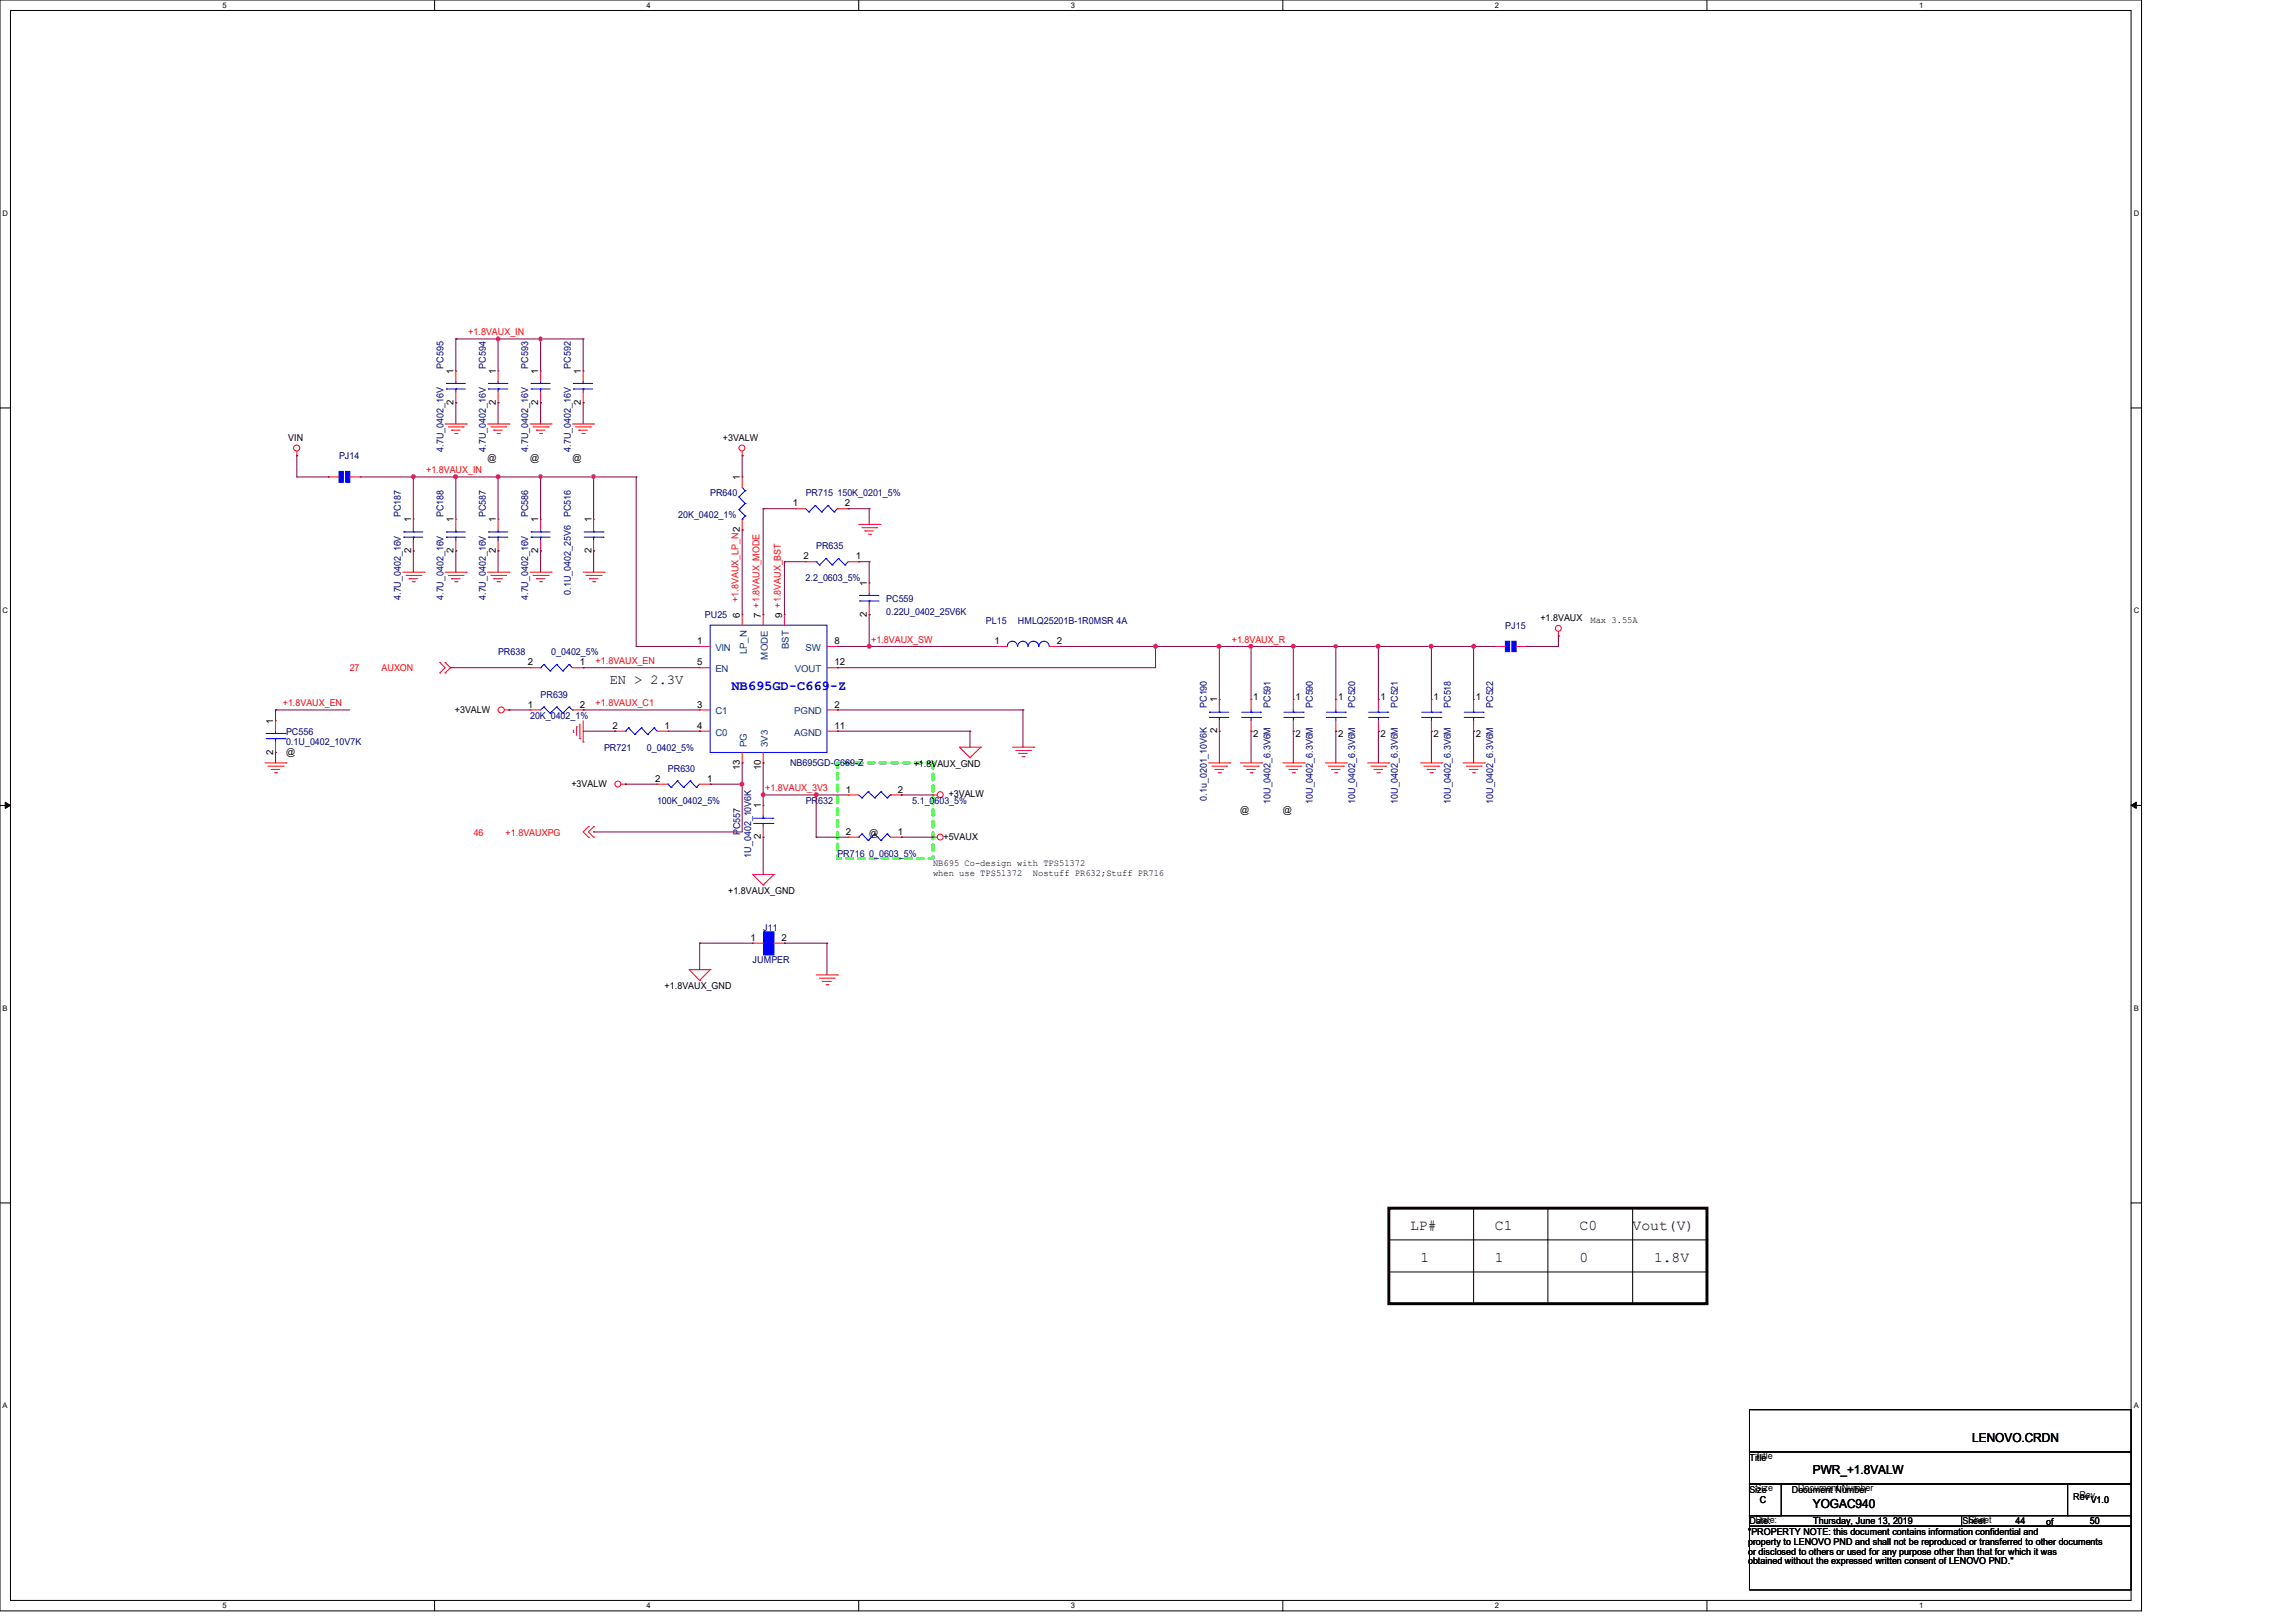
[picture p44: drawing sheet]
<svg xmlns="http://www.w3.org/2000/svg" width="297mm" height="210mm" viewBox="0 0 297 210" stroke-linecap="round" stroke-linejoin="round" font-family="sans-serif">
<defs><g id="words">
<g font-size="1.9">
<text x="182.4" y="159.2">LP#</text>
<text x="193.4" y="159.2">C1</text>
<text x="204.3" y="159.2">C0</text>
<text x="211.2" y="159.2">Vout(V)</text>
<text x="183.8" y="163.3">1</text>
<text x="193.4" y="163.3">1</text>
<text x="204.3" y="163.3">0</text>
<text x="214" y="163.3">1.8V</text>
</g>
<text font-size="1.8" x="78.9" y="88.5">EN &gt; 2.3V</text>
<text font-size="1.8" fill="#00f" x="94.6" y="89.3">NB695GD-C669-Z</text>
<g font-size="1.6">
<text x="234.5" y="190.7">PWR_+1.8VALW</text>
<text x="255.1" y="186.6">LENOVO.CRDN</text>
<text x="234.5" y="195.1">YOGAC940</text>
</g>
<g font-size="1.2" fill="#000080">
<text x="57.4" y="47.7" transform="rotate(-90 57.4 47.7)">PC595</text>
<text x="62.9" y="47.7" transform="rotate(-90 62.9 47.7)">PC594</text>
<text x="68.3" y="47.7" transform="rotate(-90 68.3 47.7)">PC593</text>
<text x="73.8" y="47.7" transform="rotate(-90 73.8 47.7)">PC592</text>
<text x="43.9" y="59.4">PJ14</text>
<text x="57.4" y="58.5" transform="rotate(-90 57.4 58.5)">4.7U_0402_16V</text>
<text x="62.9" y="58.5" transform="rotate(-90 62.9 58.5)">4.7U_0402_16V</text>
<text x="68.3" y="58.5" transform="rotate(-90 68.3 58.5)">4.7U_0402_16V</text>
<text x="73.8" y="58.5" transform="rotate(-90 73.8 58.5)">4.7U_0402_16V</text>
<text x="91.9" y="64.2">PR640</text>
<text x="104.2" y="64.2">PR715 150K_0201_5%</text>
<text x="51.9" y="66.9" transform="rotate(-90 51.9 66.9)">PC187</text>
<text x="57.4" y="66.9" transform="rotate(-90 57.4 66.9)">PC188</text>
<text x="62.9" y="66.9" transform="rotate(-90 62.9 66.9)">PC587</text>
<text x="68.3" y="66.9" transform="rotate(-90 68.3 66.9)">PC586</text>
<text x="73.8" y="66.9" transform="rotate(-90 73.8 66.9)">PC516</text>
<text x="87.7" y="67">20K_0402_1%</text>
<text x="105.6" y="71.1">PR635</text>
<text x="51.9" y="77.6" transform="rotate(-90 51.9 77.6)">4.7U_0402_16V</text>
<text x="57.4" y="77.6" transform="rotate(-90 57.4 77.6)">4.7U_0402_16V</text>
<text x="62.9" y="77.6" transform="rotate(-90 62.9 77.6)">4.7U_0402_16V</text>
<text x="68.3" y="77.6" transform="rotate(-90 68.3 77.6)">4.7U_0402_16V</text>
<text x="73.8" y="77" transform="rotate(-90 73.8 77)">0.1U_0402_25V6</text>
<text x="104.2" y="75.2">2.2_0603_5%</text>
<text x="114.6" y="77.9">PC559</text>
<text x="91.2" y="80">PU25</text>
<text x="114.6" y="79.6">0.22U_0402_25V6K</text>
<text x="127.5" y="80.7">PL15</text>
<text x="131.7" y="80.7">HMLQ25201B-1R0MSR 4A</text>
<text x="194.7" y="81.4">PJ15</text>
<text x="64.4" y="84.8">PR638</text>
<text x="71.3" y="84.8">0_0402_5%</text>
<text x="37" y="95.1">PC556</text>
<text x="68.6" y="93">20K_0402_1%</text>
<text x="69.9" y="90.3">PR639</text>
<text x="156.1" y="91.6" transform="rotate(-90 156.1 91.6)">PC190</text>
<text x="164.3" y="91.6" transform="rotate(-90 164.3 91.6)">PC591</text>
<text x="169.8" y="91.6" transform="rotate(-90 169.8 91.6)">PC590</text>
<text x="175.3" y="91.6" transform="rotate(-90 175.3 91.6)">PC520</text>
<text x="180.8" y="91.6" transform="rotate(-90 180.8 91.6)">PC521</text>
<text x="187.7" y="91.6" transform="rotate(-90 187.7 91.6)">PC518</text>
<text x="193.2" y="91.6" transform="rotate(-90 193.2 91.6)">PC522</text>
<text x="37" y="96.4">0.1U_0402_10V7K</text>
<text x="78.1" y="97.2">PR721</text>
<text x="83.7" y="97.2">0_0402_5%</text>
<text x="86.4" y="99.9">PR630</text>
<text x="102.2" y="99.1">NB695GD-C669-Z</text>
<text x="85" y="104">100K_0402_5%</text>
<text x="104.2" y="104">PR632</text>
<text x="118" y="104">5.1_0603_5%</text>
<text x="156.1" y="103.6" transform="rotate(-90 156.1 103.6)">0.1u_0201_10V6K</text>
<text x="164.3" y="104" transform="rotate(-90 164.3 104)">10U_0402_6.3V6M</text>
<text x="169.8" y="104" transform="rotate(-90 169.8 104)">10U_0402_6.3V6M</text>
<text x="175.3" y="104" transform="rotate(-90 175.3 104)">10U_0402_6.3V6M</text>
<text x="180.8" y="104" transform="rotate(-90 180.8 104)">10U_0402_6.3V6M</text>
<text x="187.7" y="104" transform="rotate(-90 187.7 104)">10U_0402_6.3V6M</text>
<text x="193.2" y="104" transform="rotate(-90 193.2 104)">10U_0402_6.3V6M</text>
<text x="95.8" y="108.1" transform="rotate(-90 95.8 108.1)">PC557</text>
<text x="97.2" y="111" transform="rotate(-90 97.2 111)">1U_0402_10V6K</text>
<text x="108.3" y="110.9">PR716 0_0603_5%</text>
<text x="97.4" y="124.6">JUMPER</text>
<text x="98.7" y="120.4">J11</text>
</g>
<g font-size="1.2" fill="#f00">
<text x="60.6" y="43.4">+1.8VAUX_IN</text>
<text x="55.1" y="61.3">+1.8VAUX_IN</text>
<text x="95.5" y="77.9" transform="rotate(-90 95.5 77.9)">+1.8VAUX_LP_N2</text>
<text x="112.7" y="83.2">+1.8VAUX_SW</text>
<text x="159.3" y="83.2">+1.8VAUX_R</text>
<text x="45.2" y="86.9">27</text>
<text x="49.4" y="86.9">AUXON</text>
<text x="77" y="85.9">+1.8VAUX_EN</text>
<text x="36.6" y="91.4">+1.8VAUX_EN</text>
<text x="77" y="91.4">+1.8VAUX_C1</text>
<text x="99" y="102.4">+1.8VAUX_3V3</text>
<text x="61.3" y="108.1">46</text>
<text x="65.4" y="108.1">+1.8VAUXPG</text>
</g>
<g font-size="1.2">
<text x="58.7" y="52.4" transform="rotate(-90 58.7 52.4)">2</text>
<text x="58.7" y="48.4" transform="rotate(-90 58.7 48.4)">1</text>
<text x="64.1" y="52.4" transform="rotate(-90 64.1 52.4)">2</text>
<text x="64.1" y="48.4" transform="rotate(-90 64.1 48.4)">1</text>
<text x="69.6" y="52.4" transform="rotate(-90 69.6 52.4)">2</text>
<text x="69.6" y="48.4" transform="rotate(-90 69.6 48.4)">1</text>
<text x="75.1" y="52.4" transform="rotate(-90 75.1 52.4)">2</text>
<text x="75.1" y="48.4" transform="rotate(-90 75.1 48.4)">1</text>
<text x="37.3" y="57.1">VIN</text>
<text x="63.1" y="59.7">@</text>
<text x="68.6" y="59.7">@</text>
<text x="74" y="59.7">@</text>
<text x="93.5" y="57.1">+3VALW</text>
<text x="95.7" y="62.1" transform="rotate(-90 95.7 62.1)">1</text>
<text x="102.6" y="65.5">1</text>
<text x="109.3" y="65.5">2</text>
<text x="53.2" y="71.6" transform="rotate(-90 53.2 71.6)">2</text>
<text x="53.2" y="67.6" transform="rotate(-90 53.2 67.6)">1</text>
<text x="58.7" y="71.6" transform="rotate(-90 58.7 71.6)">2</text>
<text x="58.7" y="67.6" transform="rotate(-90 58.7 67.6)">1</text>
<text x="64.1" y="71.6" transform="rotate(-90 64.1 71.6)">2</text>
<text x="64.1" y="67.6" transform="rotate(-90 64.1 67.6)">1</text>
<text x="69.6" y="71.6" transform="rotate(-90 69.6 71.6)">2</text>
<text x="69.6" y="67.6" transform="rotate(-90 69.6 67.6)">1</text>
<text x="76.5" y="71.6" transform="rotate(-90 76.5 71.6)">2</text>
<text x="76.5" y="67.6" transform="rotate(-90 76.5 67.6)">1</text>
<text x="103.9" y="72.4">2</text>
<text x="110.7" y="72.4">1</text>
<text x="112.1" y="75.8" transform="rotate(-90 112.1 75.8)">1</text>
<text x="90.2" y="83.4">1</text>
<text x="95.7" y="79.9" transform="rotate(-90 95.7 79.9)">6</text>
<text x="98.4" y="79.9" transform="rotate(-90 98.4 79.9)">7 +1.8VAUX_MODE</text>
<text x="101.2" y="79.9" transform="rotate(-90 101.2 79.9)">9 +1.8VAUX_BST</text>
<text x="108" y="83.4">8</text>
<text x="112.1" y="79.8" transform="rotate(-90 112.1 79.8)">2</text>
<text x="128.6" y="83.4">1</text>
<text x="136.7" y="83.4">2</text>
<text x="199.3" y="80.4">+1.8VAUX</text>
<text x="205.7" y="80.6">Max 3.55A</text>
<text x="68.3" y="86.1">2</text>
<text x="75" y="86.1">1</text>
<text x="90.2" y="86.1">5</text>
<text x="108" y="86.1">12</text>
<text x="35.3" y="93.6" transform="rotate(-90 35.3 93.6)">1</text>
<text x="58.8" y="92.2">+3VALW</text>
<text x="68.3" y="91.6">1</text>
<text x="75" y="91.6">2</text>
<text x="79.2" y="94.3">2</text>
<text x="86" y="94.3">1</text>
<text x="90.2" y="94.3">4</text>
<text x="90.2" y="91.6">3</text>
<text x="108" y="91.6">2</text>
<text x="108" y="94.3">11</text>
<text x="157.4" y="94.9" transform="rotate(-90 157.4 94.9)">2</text>
<text x="157.4" y="90.9" transform="rotate(-90 157.4 90.9)">1</text>
<text x="162.1" y="90.6">1</text>
<text x="162.1" y="95.4">2</text>
<text x="167.6" y="90.6">1</text>
<text x="167.6" y="95.4">2</text>
<text x="173.1" y="90.6">1</text>
<text x="173.1" y="95.4">2</text>
<text x="178.6" y="90.6">1</text>
<text x="178.6" y="95.4">2</text>
<text x="185.5" y="90.6">1</text>
<text x="185.5" y="95.4">2</text>
<text x="190.9" y="90.6">1</text>
<text x="190.9" y="95.4">2</text>
<text x="35.3" y="97.7" transform="rotate(-90 35.3 97.7)">2</text>
<text x="37" y="97.7">@</text>
<text x="73.9" y="101.8">+3VALW</text>
<text x="84.7" y="101.2">2</text>
<text x="91.5" y="101.2">1</text>
<text x="95.7" y="99.7" transform="rotate(-90 95.7 99.7)">13</text>
<text x="98.4" y="99.7" transform="rotate(-90 98.4 99.7)">10</text>
<text x="118.2" y="99.2">+1.8VAUX_GND</text>
<text x="98.4" y="104.6" transform="rotate(-90 98.4 104.6)">1</text>
<text x="109.4" y="102.6">1</text>
<text x="116.2" y="102.6">2</text>
<text x="122.7" y="103.2">+3VALW</text>
<text x="160.4" y="105.2">@</text>
<text x="165.9" y="105.2">@</text>
<text x="98.4" y="108.6" transform="rotate(-90 98.4 108.6)">2</text>
<text x="109.4" y="108">2</text>
<text x="112.5" y="108.1">@</text>
<text x="116.2" y="108">1</text>
<text x="120.7" y="112.1">NB695 Co-design with TPS51372</text>
<text x="120.7" y="113.3">when use TPS51372</text>
<text x="122" y="108.7">+5VAUX</text>
<text x="133.6" y="113.3">Nostuff PR632;Stuff PR716</text>
<text x="94.2" y="115.7">+1.8VAUX_GND</text>
<text x="97.1" y="121.7">1</text>
<text x="101.1" y="121.7">2</text>
<text x="86" y="128">+1.8VAUX_GND</text>
<text x="226.3" y="189">Title</text>
<text x="227.1" y="188.8">Title</text>
<text x="226.3" y="193.2">Size</text>
<text x="226.3" y="197.3">Date:</text>
<text x="227.1" y="193">Size</text>
<text x="227.1" y="197.1">Date:</text>
<text x="227.7" y="194.5">C</text>
<text x="231.8" y="193.2">Document Number</text>
<text x="232.6" y="193">Document Number</text>
<text x="234.6" y="197.3">Thursday, June 13, 2019</text>
<text x="253.9" y="197.3">Sheet</text>
<text x="254.7" y="197.1">Sheet</text>
<text x="260.7" y="197.3">44</text>
<text x="264.7" y="197.3">of</text>
<text x="268.2" y="194.1">Rev</text>
<text x="269" y="193.9">Rev</text>
<text x="270.4" y="197.3">50</text>
<text x="270.5" y="194.5">V1.0</text>
<text x="226.1" y="198.6">&quot;PROPERTY NOTE: this document contains information confidential and</text>
<text x="226.1" y="199.9">property to LENOVO PND and shall not be reproduced or transferred to other documents</text>
<text x="226.1" y="201.2">or disclosed to others or used for any purpose other than that for which it was</text>
<text x="226.1" y="202.4">obtained without the expressed written consent of LENOVO PND.&quot;</text>
</g>
<g font-size="1.2" fill="#004080">
<text x="92.5" y="84.2">VIN</text>
<text x="92.5" y="87">EN</text>
<text x="96.6" y="84.7" transform="rotate(-90 96.6 84.7)">LP_N</text>
<text x="99.3" y="85.3" transform="rotate(-90 99.3 85.3)">MODE</text>
<text x="102.1" y="84" transform="rotate(-90 102.1 84)">BST</text>
<text x="102.8" y="87">VOUT</text>
<text x="104.2" y="84.2">SW</text>
<text x="92.5" y="95.2">C0</text>
<text x="92.5" y="92.5">C1</text>
<text x="102.7" y="92.5">PGND</text>
<text x="102.7" y="95.2">AGND</text>
<text x="96.6" y="96.7" transform="rotate(-90 96.6 96.7)">PG</text>
<text x="99.3" y="96.7" transform="rotate(-90 99.3 96.7)">3V3</text>
</g>
<g font-size="1">
<text x="28.8" y="1">5</text>
<text x="83.7" y="1">4</text>
<text x="138.5" y="1">3</text>
<text x="193.4" y="1">2</text>
<text x="248.2" y="1">1</text>
<text x=".3" y="27.9">D</text>
<text x="276" y="27.9">D</text>
<text x=".3" y="79.4">C</text>
<text x="276" y="79.4">C</text>
<text x=".3" y="130.8">B</text>
<text x="276" y="130.8">B</text>
<text x=".3" y="182.2">A</text>
<text x="276" y="182.2">A</text>
<text x="28.8" y="208.1">5</text>
<text x="83.7" y="208.1">4</text>
<text x="138.5" y="208.1">3</text>
<text x="193.4" y="208.1">2</text>
<text x="248.2" y="208.1">1</text>
</g>
</g></defs>
<path d="M0 0h277v208.4h-277zM1.4 1.4h274.3v205.7h-274.3z" fill="none" stroke="#000" stroke-width=".13"/>
<g fill="#fff">
<path d="M28.8 .1h.5v1.1h-.5z"/>
<path d="M28.8 207.2h.5v1.1h-.5z"/>
</g>
<path d="M56.2 0v1.4M56.2 207.1v1.3" fill="none" stroke="#000" stroke-width=".13"/>
<g fill="#fff">
<path d="M83.7 .1h.5v1.1h-.5z"/>
<path d="M83.7 207.2h.5v1.1h-.5z"/>
</g>
<path d="M111.1 0v1.4M111.1 207.1v1.3" fill="none" stroke="#000" stroke-width=".13"/>
<g fill="#fff">
<path d="M138.5 .1h.6v1.1h-.6z"/>
<path d="M138.5 207.2h.6v1.1h-.6z"/>
</g>
<path d="M165.9 0v1.4M165.9 207.1v1.3" fill="none" stroke="#000" stroke-width=".13"/>
<g fill="#fff">
<path d="M193.4 .1h.5v1.1h-.5z"/>
<path d="M193.4 207.2h.5v1.1h-.5z"/>
</g>
<path d="M220.8 0v1.4M220.8 207.1v1.3" fill="none" stroke="#000" stroke-width=".13"/>
<g fill="#fff">
<path d="M248.2 .1h.6v1.1h-.6z"/>
<path d="M248.2 207.2h.6v1.1h-.6z"/>
<path d="M.3 27.1h.8v1.1h-.8z"/>
<path d="M276 27.1h.7v1.1h-.7z"/>
<path d="M.3 78.5h.8v1.1h-.8z"/>
<path d="M276 78.5h.7v1.1h-.7z"/>
</g>
<path d="M0 52.8h1.4M275.7 52.8h1.3" fill="none" stroke="#000" stroke-width=".13"/>
<g fill="#fff">
<path d="M.3 129.9h.7v1.1h-.7z"/>
<path d="M276 129.9h.6v1.1h-.6z"/>
</g>
<path d="M0 104.2h1.4M275.7 104.2h1.3" fill="none" stroke="#000" stroke-width=".13"/>
<path d="M.7 103.8l.7 .4-.7 .4zM275.7 104.2l.7-.4v.8z" fill="#000" stroke="#000" stroke-width=".13"/>
<g fill="#fff">
<path d="M.3 181.4h.7v1.1h-.7z"/>
<path d="M276 181.4h.6v1.1h-.6z"/>
</g>
<g fill="none" stroke="#000" stroke-width=".13">
<path d="M0 155.7h1.4M190.6 156.3v12.4M200.2 156.3v12.4M211.2 156.3v12.4M275.7 155.7h1.3M179.7 160.4h41.1M179.7 164.6h41.1M179.7 168.7h41.1M190.6 168.7h.1M200.2 168.7h.1M211.2 168.7h.1M220.8 160.4h.1"/>
<path d="M220.8 164.6h.1M220.8 168.7h.1M226.3 196.1h27.4v1.4h-27.4zM226.3 192h41.2v4.1h-41.2zM226.3 192h4.1v4.1h-4.1zM226.3 182.4h49.4v5.5h-49.4zM226.3 187.9h49.4v4.1h-49.4zM226.3 197.5h49.4v8.2h-49.4zM253.7 196.1h22v1.4h-22zM267.5 192h8.2v4.1h-8.2z"/>
</g>
<path d="M108.3 98.7h12.4v12.4h-12.4z" fill="none" stroke="#0f0" stroke-width=".38" stroke-dasharray=".8"/>
<path d="M179.7 156.3h41.1v12.4h-41.1z" fill="none" stroke="#000" stroke-width=".38"/>
<g fill="none" stroke="#f00" stroke-width=".13">
<path d="M38.4 59h.1M38.4 58.4v.6M57.6 54.9h2.7M58 55.2h1.9M58.4 55.7h1.1M58.4 55.7h.1M58.8 56.1h.3M59 48h.1M59 52.1h.1M59 48v1.4M59 50.7v1.4M59.1 56.1h.1"/>
<path d="M59.9 55.2h.1M60.3 54.9h.1M63.1 54.9h2.7M63.5 55.2h1.9M63.9 55.7h.1M63.9 55.7h1.1M64.3 56.1h.3M64.4 48h.1M64.4 52.1h.1M64.4 48v1.4M64.4 50.7v1.4M64.6 56.1h.1"/>
<path d="M65.4 55.2h.1M65.8 54.9h.1M68.6 54.9h2.7M69 55.2h1.9M69.4 55.7h1.1M69.4 55.7h.1M69.8 56.1h.3M69.9 48h.1M69.9 52.1h.1M69.9 48v1.4M69.9 50.7v1.4M70.1 56.1h.1"/>
<path d="M70.9 55.2h.1M71.3 54.9h.1M74 54.9h2.8M74.5 55.2h1.9M74.9 55.7h.1M74.9 55.7h1.1M75.3 56.1h.3M75.4 48h.1M75.4 52.1h.1M75.4 48v1.4M75.4 50.7v1.4M75.6 56.1h.1"/>
<path d="M76.4 55.2h.1M76.8 54.9h.1M96 59h.1M96 58.4v.6M42.5 61.7h1.4M42.5 61.7h.1M45.3 61.7h1.3M46.6 61.7h.1M52.1 74h2.8M52.5 74.5h1.9M52.9 74.9h1.1M52.9 74.9h.1"/>
<path d="M53.3 75.3h.3M53.5 67.2h.1M53.5 71.3h.1M53.5 67.2v1.4M53.5 69.9v1.4M53.6 75.3h.1M54.4 74.5h.1M54.9 74h.1M57.6 74h2.7M58 74.5h1.9M58.4 74.9h1.1M58.4 74.9h.1"/>
<path d="M58.8 75.3h.3M59 67.2h.1M59 71.3h.1M59 67.2v1.4M59 69.9v1.4M59.1 75.3h.1M59.9 74.5h.1M60.3 74h.1M63.1 74h2.7M63.5 74.5h1.9M63.9 74.9h.1M63.9 74.9h1.1"/>
<path d="M64.3 75.3h.3M64.4 67.2h.1M64.4 71.3h.1M64.4 67.2v1.4M64.4 69.9v1.4M64.6 75.3h.1M65.4 74.5h.1M65.8 74h.1M68.6 74h2.7M69 74.5h1.9M69.4 74.9h1.1M69.4 74.9h.1"/>
<path d="M69.8 75.3h.3M69.9 67.2h.1M69.9 71.3h.1M69.9 67.2v1.4M69.9 69.9v1.4M70.1 75.3h.1M70.9 74.5h.1M71.3 74h.1M75.4 74h2.7M75.8 74.5h2M76.2 74.9h.1M76.2 74.9h1.1"/>
<path d="M76.7 75.3h.2M76.8 67.2h.1M76.8 71.3h.1M76.8 67.2v1.4M76.8 69.9v1.4M76.9 75.3h.1M77.8 74.5h.1M78.1 74h.1M96 61.7h.1M96 68.6h.1M96 79.5h.1M96 61.7v1.4"/>
<path d="M96 67.2v1.4M96 79.5v1.4M98.7 79.5h.1M98.7 79.5v1.4M101.5 79.5h.1M101.5 79.5v1.4M102.9 65.8h.1M102.9 65.8h1.3M104.2 72.7h1.4M104.2 72.7h.1M108.3 65.8h1.4M109.7 65.8h.1"/>
<path d="M109.7 72.7h1.4M111.1 72.7h.1M111.1 67.9h2.7M111.5 68.3h1.9M111.9 68.7h1.1M111.9 68.7h.1M112.3 69.1h.3M112.4 75.4h.1M112.4 79.5h.1M112.4 75.4v1.4M112.4 78.1v1.4M112.6 69.1h.1"/>
<path d="M113.4 68.3h.1M113.8 67.9h.1M34.3 98.7h2.7M34.7 99.1h1.9M35.1 99.6h.1M35.1 99.6h1.1M35.5 100h.3M35.6 93.3h.1M35.6 97.4h.1M35.6 93.3v1.3M35.6 96v1.4M35.8 100h.1"/>
<path d="M36.6 99.1h.1M37 98.7h.1M56.9 87.1h.1M56.9 85.7h.1M56.9 85.7l.7 .7-.7 .7M57.6 85.7l.7 .7-.7 .7M57.6 85.7h.1M57.6 87.1h.1M65.3 91.9h.5M65.8 91.9h.1M68.6 91.9h1.3M68.6 86.4h1.3"/>
<path d="M68.6 91.9h.1M68.6 86.4h.1M74 91.9h1.4M74 86.4h1.4M74.2 94.7h.1M74.2 94.5v.2M74.6 94.1h.1M74.6 94.1v1.1M75 95.6h.1M75 93.7v1.9M75.4 96h.1M75.4 91.9h.1"/>
<path d="M75.4 86.4h.1M75.4 93.3v2.7M79.5 94.6h1.4M79.5 94.6h.1M85 94.6h1.4M86.4 94.6h.1M90.5 83.7h.1M90.5 94.6h.1M90.5 86.4h.1M90.5 91.9h.1M90.5 91.9h1.4M90.5 83.7h1.4"/>
<path d="M90.5 94.6h1.4M90.5 86.4h1.4M96 98.7h.1M96 97.4v1.3M98.7 98.7h.1M98.7 97.4v1.3M107 91.9h1.3M107 83.7h1.3M107 94.6h1.3M107 86.4h1.3M108.3 91.9h.1M108.3 86.4h.1"/>
<path d="M108.3 83.7h.1M108.3 94.6h.1M124.1 96.7h2.8M124.1 96.7h.1M124.1 96.7l1.4 1.3M125.5 98h.1M126.9 96.7h.1M126.9 96.7l-1.4 1.3M128.9 83.7h1.4M128.9 83.7h.1M131 96.7h2.7M131.4 97.1h1.9"/>
<path d="M131.8 97.5h1.1M131.8 97.5h.1M132.2 97.9h.3M132.5 97.9h.1M133.3 97.1h.1M133.7 96.7h.1M135.8 83.7h1.4M137.2 83.7h.1M156.3 98.7h2.8M156.8 99.1h1.9M157.2 99.6h1.1M157.2 99.6h.1"/>
<path d="M157.6 100h.3M157.7 90.5h.1M157.7 94.6h.1M157.7 90.5v1.4M157.7 93.3v1.3M157.9 100h.1M158.7 99.1h.1M159.1 98.7h.1M160.4 98.7h2.8M160.9 99.1h1.9M161.3 99.6h.1M161.3 99.6h1.1"/>
<path d="M161.7 100h.3M161.8 90.5h.1M161.8 94.6h.1M161.8 90.5v1.4M161.8 93.3v1.3M162 100h.1M162.8 99.1h.1M163.2 98.7h.1M165.9 98.7h2.8M166.4 99.1h1.9M166.8 99.6h.1M166.8 99.6h1.1"/>
<path d="M167.2 100h.3M167.3 90.5h.1M167.3 94.6h.1M167.3 90.5v1.4M167.3 93.3v1.3M167.5 100h.1M168.3 99.1h.1M168.7 98.7h.1M171.4 98.7h2.8M171.8 99.1h2M172.3 99.6h.1M172.3 99.6h1.1"/>
<path d="M172.7 100h.2M172.8 90.5h.1M172.8 94.6h.1M172.8 90.5v1.4M172.8 93.3v1.3M172.9 100h.1M173.8 99.1h.1M174.2 98.7h.1M176.9 98.7h2.8M177.3 99.1h1.9M177.8 99.6h1.1M177.8 99.6h.1"/>
<path d="M178.1 100h.3M178.3 90.5h.1M178.3 94.6h.1M178.3 90.5v1.4M178.3 93.3v1.3M178.4 100h.1M179.2 99.1h.1M179.7 98.7h.1M183.8 98.7h2.7M184.2 99.1h1.9M184.6 99.6h1.1M184.6 99.6h.1"/>
<path d="M185 100h.3M185.2 90.5h.1M185.2 94.6h.1M185.2 90.5v1.4M185.2 93.3v1.3M185.3 100h.1M186.1 99.1h.1M186.5 98.7h.1M189.3 98.7h2.7M189.7 99.1h1.9M190.1 99.6h1.1M190.1 99.6h.1"/>
<path d="M190.5 100h.3M190.6 90.5h.1M190.6 94.6h.1M190.6 90.5v1.4M190.6 93.3v1.3M190.8 100h.1M191.6 99.1h.1M192 98.7h.1M193.4 83.7h1.3M193.4 83.7h.1M196.1 83.7h1.4M197.5 83.7h.1"/>
<path d="M201.6 82.3h.1M201.6 81.7v.6M76.1 108.3h.1M76.1 107h.1M76.1 107l-.7 .7 .7 .6M76.8 108.3h.1M76.8 107h.1M76.8 107l-.7 .7 .7 .6M80.3 101.5h.6M80.9 101.5h.1M85 101.5h.1M85 101.5h1.4"/>
<path d="M90.5 101.5h1.4M91.9 101.5h.1M97.4 113.2h2.7M97.4 113.2h.1M97.4 113.2l1.3 1.3M98.7 114.5h.1M98.7 104.2h.1M98.7 108.3h.1M98.7 104.2v1.4M98.7 107v1.3M100.1 113.2h.1M100.1 113.2l-1.4 1.3"/>
<path d="M109.7 102.9h1.4M109.7 108.3h1.4M109.7 108.3h.1M109.7 102.9h.1M115.2 102.9h1.4M115.2 108.3h1.4M116.6 108.3h.1M116.6 102.9h.1M120.7 102.9h.5M120.7 108.3h.5M120.7 102.9h.1M120.7 108.3h.1"/>
<path d="M89.2 125.5h.1M89.2 125.5l1.3 1.4M89.2 125.5h2.7M90.5 126.9h.1M91.9 125.5l-1.4 1.4M91.9 125.5h.1M97.4 122h1.3M97.4 122h.1M100.1 122h1.4M101.5 122h.1M105.6 126.2h2.7M106 126.6h1.9"/>
<path d="M106.4 127h1.1M106.4 127h.1M106.8 127.4h.3M107.1 127.4h.1M107.9 126.6h.1M108.3 126.2h.1"/>
<circle cx="38.4" cy="58" r=".39"/>
<circle cx="96" cy="58" r=".38"/>
<circle cx="64.8" cy="91.9" r=".39"/>
<circle cx="201.6" cy="81.3" r=".38"/>
<circle cx="79.9" cy="101.5" r=".38"/>
<circle cx="121.6" cy="108.3" r=".38"/>
<circle cx="121.6" cy="102.8" r=".38"/>
</g>
<g fill="none" stroke="#00f" stroke-width=".13">
<path d="M57.7 50.3h2.5M57.7 49.6h2.5M57.7 50.3h.1M57.7 49.6h.1M59 49.6h.1M59 50.3h.1M59 49.4v.2M59 50.3v.4M63.2 50.3h.1M63.2 49.6h.1M63.2 50.3h2.5M63.2 49.6h2.5"/>
<path d="M64.4 49.6h.1M64.4 50.3h.1M64.4 49.4v.2M64.4 50.3v.4M68.7 50.3h.1M68.7 49.6h.1M68.7 50.3h2.5M68.7 49.6h2.5M69.9 49.6h.1M69.9 50.3h.1M69.9 49.4v.2M69.9 50.3v.4"/>
<path d="M74.2 50.3h.1M74.2 49.6h.1M74.2 50.3h2.5M74.2 49.6h2.5M75.4 49.6h.1M75.4 50.3h.1M75.4 49.4v.2M75.4 50.3v.4M52.2 69.5h.1M52.2 68.8h.1M52.2 69.5h2.5M52.2 68.8h2.5"/>
<path d="M53.5 68.8h.1M53.5 69.5h.1M53.5 68.6v.2M53.5 69.5v.4M57.7 69.5h2.5M57.7 68.8h2.5M57.7 69.5h.1M57.7 68.8h.1M59 68.8h.1M59 69.5h.1M59 68.6v.2M59 69.5v.4"/>
<path d="M63.2 69.5h.1M63.2 68.8h.1M63.2 69.5h2.5M63.2 68.8h2.5M64.4 68.8h.1M64.4 69.5h.1M64.4 68.6v.2M64.4 69.5v.4M68.7 69.5h.1M68.7 68.8h.1M68.7 69.5h2.5M68.7 68.8h2.5"/>
<path d="M69.9 68.8h.1M69.9 69.5h.1M69.9 68.6v.2M69.9 69.5v.4M75.6 69.5h2.4M75.6 68.8h2.4M76.8 68.8h.1M76.8 69.5h.1M76.8 68.6v.2M76.8 69.5v.4M78 69.5h.1M78 68.8h.1"/>
<path d="M95.6 64.3h.1M95.6 66h.1M95.6 64.3l.8 .9M95.6 66l.8 .8M96 67.2h.1M96 63.1l.4 .4M96.4 63.5h.1M96.4 65.2h.1M96.4 66.8h.1M96.4 63.5l-.8 .8M96.4 65.2l-.8 .8M96.4 66.8l-.4 .4"/>
<path d="M104.2 65.8l.4 .5M104.6 66.3h.1M105.5 65.4h.1M105.5 65.4l.8 .9M105.5 65.4l-.9 .9M105.6 72.7h.1M105.6 72.7l.4 .4M106 73.1h.1M106.3 66.3h.1M106.8 72.3l.9 .8M106.8 72.3h.1M106.8 72.3l-.8 .8"/>
<path d="M107.1 65.4h.1M107.1 65.4l.8 .9M107.1 65.4l-.8 .9M107.7 73.1h.1M107.9 66.3h.1M108.3 65.8l-.4 .5M108.3 65.8h.1M108.5 72.3l.8 .8M108.5 72.3h.1M108.5 72.3l-.8 .8M109.3 73.1h.1M109.7 72.7l-.4 .4"/>
<path d="M111.2 77.8h.1M111.2 77h.1M111.2 77.8h2.5M111.2 77h2.5M112.4 77h.1M112.4 77.8h.1M112.4 76.8v.2M112.4 77.8v.3M34.4 95.6h2.5M34.4 94.9h2.5M35.6 94.9h.1M35.6 95.6h.1"/>
<path d="M35.6 94.6v.3M35.6 95.6v.4M36.9 95.6h.1M36.9 94.9h.1M69.9 86.4h.1M70.4 86l.8 .8M70.4 91.5h.1M70.4 86h.1M70.4 91.5l.8 .8M70.4 86l-.5 .4M70.4 91.5l-.5 .4M71.2 92.3h.1"/>
<path d="M71.2 86.8h.1M72 91.5h.1M72 86h.1M72 91.5l.8 .8M72 86l-.8 .8M72 91.5l-.8 .8M72 86l.8 .8M72.8 92.3h.1M72.8 86.8h.1M73.6 91.5h.1M73.6 86h.1M73.6 91.5l.4 .4"/>
<path d="M73.6 86l-.8 .8M73.6 86l.4 .4M73.6 91.5l-.8 .8M74 91.9h.1M80.9 94.6h.1M81.3 94.2l.8 .8M81.3 94.2h.1M81.3 94.2l-.4 .4M82.1 95h.1M83 94.2l.8 .8M83 94.2h.1M83 94.2l-.9 .8"/>
<path d="M83.8 95h.1M84.6 94.2l.4 .4M84.6 94.2h.1M84.6 94.2l-.8 .8M91.9 80.9h15.1v16.5h-15.1zM131.6 83.7a.66 .66 0 0 0-.6-.7 .66 .66 0 0 0-.7 .7M133 83.7a.66 .66 0 0 0-.7-.7 .66 .66 0 0 0-.6 .7M133 83.7a.68 .68 0 0 1 .7-.7 .68 .68 0 0 1 .7 .7M135.7 83.7a.66 .66 0 0 0-.6-.7 .66 .66 0 0 0-.7 .7M156.5 92.8h2.5M156.5 92.2h2.5M156.5 92.8h.1"/>
<path d="M156.5 92.2h.1M157.7 92.2h.1M157.7 92.8h.1M157.7 91.9v.3M157.7 92.8v.5M160.6 92.8h2.5M160.6 92.2h2.5M161.8 92.2h.1M161.8 92.8h.1M161.8 91.9v.3M161.8 92.8v.5M163.1 92.8h.1"/>
<path d="M163.1 92.2h.1M166.1 92.8h2.5M166.1 92.2h2.5M167.3 92.2h.1M167.3 92.8h.1M167.3 91.9v.3M167.3 92.8v.5M168.6 92.8h.1M168.6 92.2h.1M171.6 92.8h2.4M171.6 92.2h2.4M172.8 92.2h.1"/>
<path d="M172.8 92.8h.1M172.8 91.9v.3M172.8 92.8v.5M174 92.8h.1M174 92.2h.1M177 92.8h2.5M177 92.2h2.5M178.3 92.2h.1M178.3 92.8h.1M178.3 91.9v.3M178.3 92.8v.5M179.5 92.8h.1"/>
<path d="M179.5 92.2h.1M183.9 92.8h2.5M183.9 92.2h2.5M185.2 92.2h.1M185.2 92.8h.1M185.2 91.9v.3M185.2 92.8v.5M186.4 92.8h.1M186.4 92.2h.1M189.4 92.8h2.5M189.4 92.2h2.5M190.6 92.2h.1"/>
<path d="M190.6 92.8h.1M190.6 91.9v.3M190.6 92.8v.5M191.9 92.8h.1M191.9 92.2h.1M86.4 101.5l.4 .4M86.4 101.5h.1M86.8 101.9h.1M87.6 101l.8 .9M87.6 101h.1M87.6 101l-.8 .9M88.4 101.9h.1"/>
<path d="M89.3 101h.1M89.3 101l-.9 .9M89.3 101l.8 .9M90.1 101.9h.1M90.5 101.5l-.4 .4M97.5 106.6h2.5M97.5 105.9h2.5M98.7 105.9h.1M98.7 106.6h.1M98.7 105.6v.3M98.7 106.6v.4M100 106.6h.1"/>
<path d="M100 105.9h.1M111.1 108.3h.1M111.1 102.9l.4 .4M111.5 107.9l.8 .9M111.5 107.9h.1M111.5 103.3h.1M111.5 107.9l-.4 .4M112.3 108.8h.1M112.3 102.4h.1M112.3 102.4l.9 .9M112.3 102.4l-.8 .9M113.2 107.9l.8 .9"/>
<path d="M113.2 107.9h.1M113.2 103.3h.1M113.2 107.9l-.9 .9M114 108.8h.1M114 102.4h.1M114 102.4l.8 .9M114 102.4l-.8 .9M114.8 107.9l.4 .4M114.8 107.9h.1M114.8 103.3h.1M114.8 107.9l-.8 .9M115.2 102.9h.1"/>
<path d="M115.2 102.9l-.4 .4"/>
</g>
<path d="M98.9 120.7h1.1v2.7h-1.1z" fill-rule="evenodd" fill="#00f" stroke="#00f" stroke-width=".38"/>
<g fill="#00f" stroke="#00f" stroke-width=".13">
<path d="M43.9 61h.5v1.4h-.5z" fill-rule="evenodd"/>
<path d="M44.7 61h.6v1.4h-.6z" fill-rule="evenodd"/>
<path d="M194.7 83h.6v1.3h-.6z" fill-rule="evenodd"/>
<path d="M195.6 83h.5v1.3h-.5z" fill-rule="evenodd"/>
</g>
<g fill="none" stroke="#800040" stroke-width=".13">
<path d="M38.4 59h.1M38.4 59v2.7h4.1M59 43.9h16.4M59 52.1h.1M59 43.9h.1M59 43.9v4.1M59 52.1v2.8M64.4 52.1h.1M64.4 43.9h.1M64.4 43.9v4.1M64.4 52.1v2.8M69.9 52.1h.1"/>
<path d="M69.9 43.9h.1M69.9 43.9v4.1M69.9 52.1v2.8M75.4 52.1h.1M75.4 43.9h.1M75.4 43.9v4.1M75.4 52.1v2.8M96 59h.1M96 59v2.7M42.5 61.7h.1M46.6 61.7h35.7M53.5 61.7h.1"/>
<path d="M53.5 71.3h.1M53.5 61.7v5.5M53.5 71.3v2.7M59 71.3h.1M59 61.7h.1M59 61.7v5.5M59 71.3v2.7M64.4 61.7h.1M64.4 71.3h.1M64.4 61.7v5.5M64.4 71.3v2.7M69.9 71.3h.1"/>
<path d="M69.9 61.7h.1M69.9 61.7v5.5M69.9 71.3v2.7M76.8 71.3h.1M76.8 61.7h.1M76.8 61.7v5.5M76.8 71.3v2.7M82.3 61.7h.1M82.3 61.7v22M96 68.6h.1M96 68.6v10.9M98.7 65.8h4.2"/>
<path d="M98.7 65.8h.1M98.7 65.8v13.7M101.5 72.7h.1M101.5 72.7v6.8M101.5 72.7h2.7M109.7 65.8h2.7M109.7 65.8h.1M111.1 72.7h1.3M111.1 72.7h.1M112.4 65.8h.1M112.4 72.7h.1M112.4 79.5h.1"/>
<path d="M112.4 65.8v2.1M112.4 72.7v2.7M112.4 79.5v4.2M35.6 91.9h9.7M35.6 97.4h.1M35.6 91.9h.1M35.6 91.9v1.4M35.6 97.4v1.3M58.3 86.4h.1M58.3 86.4h10.3M65.8 91.9h.1M65.8 91.9h2.8"/>
<path d="M75.4 86.4h.1M75.4 91.9h.1M75.4 94.6h4.1M75.4 86.4h15.1M75.4 91.9h15.1M79.5 94.6h.1M82.3 83.7h8.2M82.3 83.7h.1M86.4 94.6h4.1M90.5 94.6h.1M96 98.7h.1M96 98.7v9h-19.2"/>
<path d="M98.7 98.7h.1M98.7 98.7v5.5M108.3 94.6h17.2M108.3 91.9h24M108.3 83.7h20.6M108.3 91.9h.1M108.3 94.6h.1M108.3 86.4h.1M108.3 83.7h.1M112.4 83.7h.1M125.5 94.6h.1M125.5 94.6v2.1"/>
<path d="M132.3 91.9h.1M132.3 91.9v4.8M137.2 83.7h.1M137.2 83.7h56.2M149.5 83.7h.1M149.5 83.7v2.7h-41.2M157.7 94.6h.1M157.7 83.7h.1M157.7 83.7v6.8M157.7 94.6v4.1M161.8 83.7h.1M161.8 94.6h.1"/>
<path d="M161.8 83.7v6.8M161.8 94.6v4.1M167.3 94.6h.1M167.3 83.7h.1M167.3 83.7v6.8M167.3 94.6v4.1M172.8 94.6h.1M172.8 83.7h.1M172.8 83.7v6.8M172.8 94.6v4.1M178.3 94.6h.1M178.3 83.7h.1"/>
<path d="M178.3 83.7v6.8M178.3 94.6v4.1M185.2 94.6h.1M185.2 83.7h.1M185.2 83.7v6.8M185.2 94.6v4.1M190.6 94.6h.1M190.6 83.7h.1M190.6 83.7v6.8M190.6 94.6v4.1M197.5 83.7h.1M201.6 82.3h.1"/>
<path d="M201.6 82.3v1.4h-4.1M76.8 107.7h.1M80.9 101.5h4.1M80.9 101.5h.1M91.9 101.5h4.1M91.9 101.5h.1M96 101.5h.1M98.7 102.9h.1M98.7 108.3h.1M98.7 108.3v4.9M98.7 102.9h11M105.6 108.3h.1"/>
<path d="M105.6 102.9h.1M105.6 102.9v5.4M105.6 108.3h4.1M116.6 102.9h4.1M116.6 108.3h4.1M116.6 102.9h.1M116.6 108.3h.1M90.5 122h.1M90.5 122v3.5M90.5 122h6.9M101.5 122h.1M101.5 122h5.5"/>
<path d="M107 122h.1M107 122v4.2"/>
</g>
<g fill="#f0f" stroke="#f0f" stroke-width=".13">
<circle cx="161.8" cy="83.6" r=".25"/>
<circle cx="178.3" cy="83.6" r=".25"/>
<circle cx="172.8" cy="83.6" r=".22"/>
<circle cx="185.1" cy="83.6" r=".25"/>
<circle cx="190.6" cy="83.6" r=".25"/>
<circle cx="53.5" cy="61.7" r=".25"/>
<circle cx="58.9" cy="61.7" r=".25"/>
<circle cx="98.7" cy="102.8" r=".25"/>
<circle cx="96" cy="101.5" r=".25"/>
<circle cx="149.5" cy="83.6" r=".25"/>
<circle cx="112.4" cy="83.6" r=".25"/>
<circle cx="105.6" cy="102.8" r=".25"/>
<circle cx="157.7" cy="83.6" r=".25"/>
<circle cx="64.4" cy="61.7" r=".25"/>
<circle cx="69.9" cy="61.7" r=".24"/>
<circle cx="76.8" cy="61.7" r=".24"/>
<circle cx="167.3" cy="83.6" r=".25"/>
<circle cx="64.4" cy="43.9" r=".25"/>
<circle cx="69.9" cy="43.8" r=".24"/>
</g>
<use href="#words"/>
</svg>
